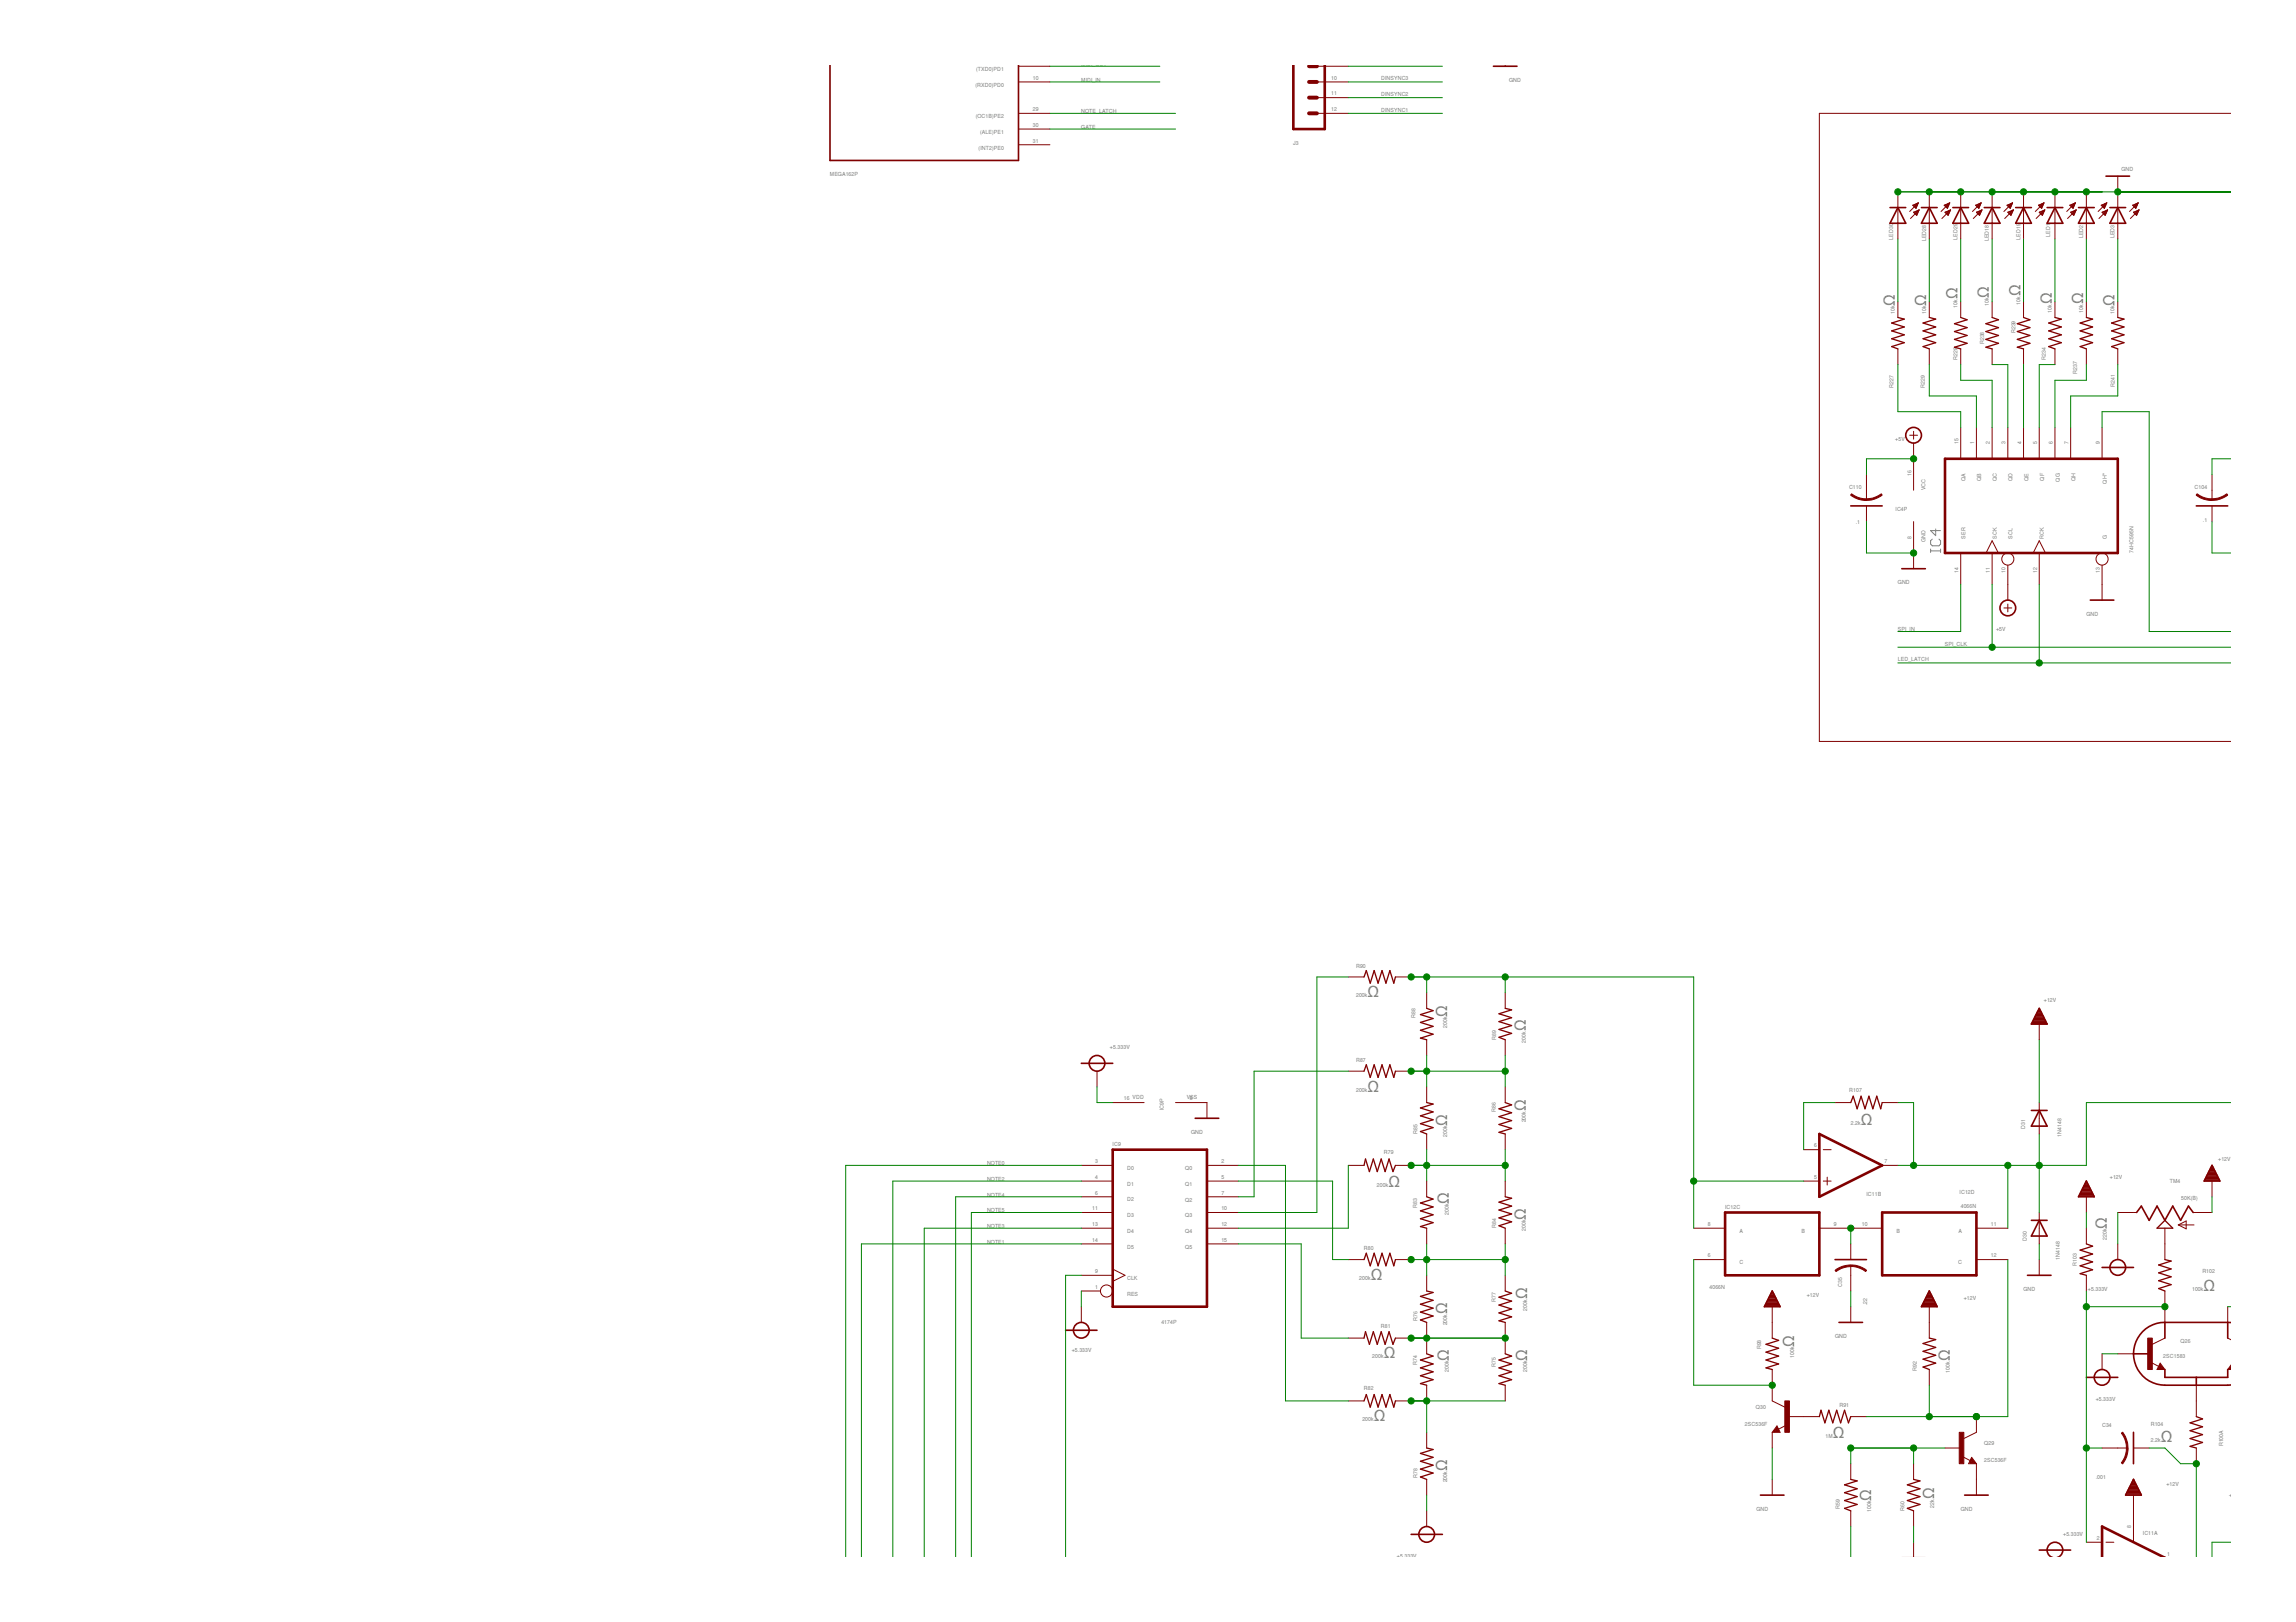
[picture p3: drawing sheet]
<svg xmlns="http://www.w3.org/2000/svg" width="297mm" height="210mm" viewBox="0 0 297 210" stroke-linecap="round" stroke-linejoin="round" font-family="sans-serif">
<defs><g id="words">
<g font-size="2" fill="#808080">
<text x="245.1" y="39.6" transform="rotate(-90 245.1 39.6)">Ω</text>
<text x="249.2" y="39.6" transform="rotate(-90 249.2 39.6)">Ω</text>
<text x="253.3" y="38.7" transform="rotate(-90 253.3 38.7)">Ω</text>
<text x="257.3" y="38.5" transform="rotate(-90 257.3 38.5)">Ω</text>
<text x="261.4" y="38.3" transform="rotate(-90 261.4 38.3)">Ω</text>
<text x="265.4" y="39.4" transform="rotate(-90 265.4 39.4)">Ω</text>
<text x="269.5" y="39.4" transform="rotate(-90 269.5 39.4)">Ω</text>
<text x="273.6" y="39.6" transform="rotate(-90 273.6 39.6)">Ω</text>
<text x="176.9" y="129.1">Ω</text>
<text x="187.2" y="131.6" transform="rotate(-90 187.2 131.6)">Ω</text>
<text x="197.4" y="133.5" transform="rotate(-90 197.4 133.5)">Ω</text>
<text x="176.9" y="141.3">Ω</text>
<text x="197.4" y="143.8" transform="rotate(-90 197.4 143.8)">Ω</text>
<text x="187.2" y="145.7" transform="rotate(-90 187.2 145.7)">Ω</text>
<text x="240.7" y="145.5">Ω</text>
<text x="179.6" y="153.6">Ω</text>
<text x="187.4" y="155.8" transform="rotate(-90 187.4 155.8)">Ω</text>
<text x="197.4" y="157.9" transform="rotate(-90 197.4 157.9)">Ω</text>
<text x="272.6" y="159" transform="rotate(-90 272.6 159)">Ω</text>
<text x="177.3" y="165.6">Ω</text>
<text x="285.1" y="167.1">Ω</text>
<text x="187.2" y="170" transform="rotate(-90 187.2 170)">Ω</text>
<text x="197.6" y="168.2" transform="rotate(-90 197.6 168.2)">Ω</text>
<text x="179" y="175.8">Ω</text>
<text x="187.4" y="176.1" transform="rotate(-90 187.4 176.1)">Ω</text>
<text x="197.6" y="176.1" transform="rotate(-90 197.6 176.1)">Ω</text>
<text x="232.1" y="174.3" transform="rotate(-90 232.1 174.3)">Ω</text>
<text x="252.2" y="176.1" transform="rotate(-90 252.2 176.1)">Ω</text>
<text x="177.7" y="183.9">Ω</text>
<text x="187.2" y="190.4" transform="rotate(-90 187.2 190.4)">Ω</text>
<text x="237.1" y="186.2">Ω</text>
<text x="279.5" y="186.6">Ω</text>
<text x="242.1" y="194.2" transform="rotate(-90 242.1 194.2)">Ω</text>
<text x="250.2" y="194" transform="rotate(-90 250.2 194)">Ω</text>
</g>
<g font-size=".7" fill="#808080">
<text x="126.9" y="-1">(WR)PD6</text>
<text x="126.2" y="11.2">(RXD0)PD0</text>
<text x="126.3" y="9.2">(TXD0)PD1</text>
<text x="133.6" y="8.3">11</text>
<text x="133.6" y="10.3">10</text>
<text x="139.9" y="8.6">MIDI_OUT</text>
<text x="139.9" y="10.6">MIDI_IN</text>
<text x="172.2" y="8.3">9</text>
<text x="172.2" y="10.3">10</text>
<text x="178.7" y="10.4">DINSYNC3</text>
<text x="178.7" y="8.4">DINSYNC4</text>
<text x="195.2" y="10.6">GND</text>
<text x="126.2" y="15.3">(OC1B)PE2</text>
<text x="126.8" y="17.3">(ALE)PE1</text>
<text x="133.6" y="14.4">29</text>
<text x="133.6" y="16.4">30</text>
<text x="139.9" y="16.7">GATE</text>
<text x="139.9" y="14.7">NOTE_LATCH</text>
<text x="172.2" y="12.4">11</text>
<text x="172.2" y="14.4">12</text>
<text x="178.7" y="14.5">DINSYNC1</text>
<text x="178.7" y="12.4">DINSYNC2</text>
<text x="107.4" y="22.8">MEGA162P</text>
<text x="126.6" y="19.4">(INT2)PE0</text>
<text x="133.6" y="18.4">31</text>
<text x="167.3" y="18.7">J3</text>
<text x="274.5" y="22.2">GND</text>
<text x="244.9" y="31" transform="rotate(-90 244.9 31)">LED30</text>
<text x="249.2" y="31.2" transform="rotate(-90 249.2 31.2)">LED28</text>
<text x="253.3" y="31" transform="rotate(-90 253.3 31)">LED29</text>
<text x="257.3" y="31.2" transform="rotate(-90 257.3 31.2)">LED18</text>
<text x="261.4" y="31" transform="rotate(-90 261.4 31)">LED19</text>
<text x="265.2" y="30.6" transform="rotate(-90 265.2 30.6)">LED1</text>
<text x="269.5" y="30.8" transform="rotate(-90 269.5 30.8)">LED2</text>
<text x="273.6" y="30.8" transform="rotate(-90 273.6 30.8)">LED3</text>
<text x="245.1" y="40.7" transform="rotate(-90 245.1 40.7)">10k</text>
<text x="249.2" y="40.7" transform="rotate(-90 249.2 40.7)">10k</text>
<text x="253.3" y="39.8" transform="rotate(-90 253.3 39.8)">10k</text>
<text x="257.3" y="39.6" transform="rotate(-90 257.3 39.6)">10k</text>
<text x="261.4" y="39.4" transform="rotate(-90 261.4 39.4)">10k</text>
<text x="265.4" y="40.5" transform="rotate(-90 265.4 40.5)">10k</text>
<text x="269.5" y="40.5" transform="rotate(-90 269.5 40.5)">10k</text>
<text x="273.6" y="40.7" transform="rotate(-90 273.6 40.7)">10k</text>
<text x="253.2" y="46.6" transform="rotate(-90 253.2 46.6)">R228</text>
<text x="256.7" y="44.6" transform="rotate(-90 256.7 44.6)">R238</text>
<text x="260.8" y="43.1" transform="rotate(-90 260.8 43.1)">R239</text>
<text x="264.7" y="46.6" transform="rotate(-90 264.7 46.6)">R234</text>
<text x="244.9" y="50.2" transform="rotate(-90 244.9 50.2)">R227</text>
<text x="249" y="50.2" transform="rotate(-90 249 50.2)">R229</text>
<text x="268.7" y="48.4" transform="rotate(-90 268.7 48.4)">R237</text>
<text x="273.6" y="50" transform="rotate(-90 273.6 50)">R241</text>
<text x="245.2" y="57">+5V</text>
<text x="253.4" y="57.5" transform="rotate(-90 253.4 57.5)">15</text>
<text x="255.4" y="57.5" transform="rotate(-90 255.4 57.5)">1</text>
<text x="257.4" y="57.5" transform="rotate(-90 257.4 57.5)">2</text>
<text x="259.5" y="57.5" transform="rotate(-90 259.5 57.5)">3</text>
<text x="261.5" y="57.5" transform="rotate(-90 261.5 57.5)">4</text>
<text x="263.5" y="57.5" transform="rotate(-90 263.5 57.5)">5</text>
<text x="265.6" y="57.5" transform="rotate(-90 265.6 57.5)">6</text>
<text x="267.6" y="57.5" transform="rotate(-90 267.6 57.5)">7</text>
<text x="271.7" y="57.5" transform="rotate(-90 271.7 57.5)">9</text>
<text x="239.2" y="63.3">C110</text>
<text x="247.3" y="61.6" transform="rotate(-90 247.3 61.6)">16</text>
<text x="249.1" y="63.4" transform="rotate(-90 249.1 63.4)">VCC</text>
<text x="254.3" y="62.3" transform="rotate(-90 254.3 62.3)">QA</text>
<text x="256.3" y="62.3" transform="rotate(-90 256.3 62.3)">QB</text>
<text x="258.3" y="62.3" transform="rotate(-90 258.3 62.3)">QC</text>
<text x="260.4" y="62.3" transform="rotate(-90 260.4 62.3)">QD</text>
<text x="262.4" y="62.3" transform="rotate(-90 262.4 62.3)">QE</text>
<text x="264.4" y="62.2" transform="rotate(-90 264.4 62.2)">QF</text>
<text x="266.5" y="62.3" transform="rotate(-90 266.5 62.3)">QG</text>
<text x="268.5" y="62.3" transform="rotate(-90 268.5 62.3)">QH</text>
<text x="272.6" y="62.6" transform="rotate(-90 272.6 62.6)">QH*</text>
<text x="283.9" y="63.3">C104</text>
<text x="240.1" y="67.8">.1</text>
<text x="245.2" y="66.2">IC4P</text>
<text x="247.3" y="69.7" transform="rotate(-90 247.3 69.7)">8</text>
<text x="249.1" y="70.1" transform="rotate(-90 249.1 70.1)">GND</text>
<text x="254.3" y="69.7" transform="rotate(-90 254.3 69.7)">SER</text>
<text x="258.3" y="69.7" transform="rotate(-90 258.3 69.7)">SCK</text>
<text x="260.4" y="69.7" transform="rotate(-90 260.4 69.7)">SCL</text>
<text x="264.4" y="69.7" transform="rotate(-90 264.4 69.7)">RCK</text>
<text x="272.6" y="69.7" transform="rotate(-90 272.6 69.7)">G</text>
<text x="276" y="71.6" transform="rotate(-90 276 71.6)">74HC595N</text>
<text x="285" y="67.6">.1</text>
<text x="245.5" y="75.6">GND</text>
<text x="253.4" y="74.2" transform="rotate(-90 253.4 74.2)">14</text>
<text x="257.4" y="74.2" transform="rotate(-90 257.4 74.2)">11</text>
<text x="259.5" y="74.2" transform="rotate(-90 259.5 74.2)">10</text>
<text x="263.5" y="74.2" transform="rotate(-90 263.5 74.2)">12</text>
<text x="271.7" y="74.2" transform="rotate(-90 271.7 74.2)">13</text>
<text x="245.5" y="81.7">SPI_IN</text>
<text x="251.6" y="83.5">SPI_CLK</text>
<text x="258.2" y="81.6">+5V</text>
<text x="269.9" y="79.7">GND</text>
<text x="245.5" y="85.6">LED_LATCH</text>
<text x="175.4" y="125.2">R90</text>
<text x="175.4" y="129.1">200k</text>
<text x="183.1" y="131.8" transform="rotate(-90 183.1 131.8)">R88</text>
<text x="264.4" y="129.7">+12V</text>
<text x="143.6" y="135.8">+5.333V</text>
<text x="175.4" y="137.4">R87</text>
<text x="187.2" y="133.1" transform="rotate(-90 187.2 133.1)">200k</text>
<text x="193.5" y="134.5" transform="rotate(-90 193.5 134.5)">R89</text>
<text x="197.4" y="135" transform="rotate(-90 197.4 135)">200k</text>
<text x="145.4" y="142.4">16</text>
<text x="146.5" y="142.2">VDD</text>
<text x="150.6" y="143.7" transform="rotate(-90 150.6 143.7)">IC9P</text>
<text x="153.5" y="142.2">VSS</text>
<text x="153.9" y="142.4">8</text>
<text x="175.4" y="141.3">200k</text>
<text x="193.5" y="143.9" transform="rotate(-90 193.5 143.9)">R86</text>
<text x="239.2" y="141.3">R107</text>
<text x="143.9" y="148.3">IC9</text>
<text x="154.1" y="146.7">GND</text>
<text x="179" y="149.4">R79</text>
<text x="183.4" y="146.7" transform="rotate(-90 183.4 146.7)">R85</text>
<text x="187.2" y="147.1" transform="rotate(-90 187.2 147.1)">200k</text>
<text x="197.4" y="145.3" transform="rotate(-90 197.4 145.3)">200k</text>
<text x="234.7" y="148.5">6</text>
<text x="239.4" y="145.5">2.2k</text>
<text x="262" y="146.1" transform="rotate(-90 262 146.1)">D31</text>
<text x="266.7" y="147.1" transform="rotate(-90 266.7 147.1)">1N4148</text>
<text x="127.7" y="150.8">NOTE0</text>
<text x="127.7" y="152.8">NOTE2</text>
<text x="127.7" y="154.9">NOTE4</text>
<text x="141.7" y="150.5">3</text>
<text x="141.7" y="152.6">4</text>
<text x="141.7" y="154.6">6</text>
<text x="145.8" y="151.4">D0</text>
<text x="145.8" y="153.4">D1</text>
<text x="145.8" y="155.5">D2</text>
<text x="153.3" y="151.4">Q0</text>
<text x="153.3" y="153.5">Q1</text>
<text x="153.3" y="155.5">Q2</text>
<text x="158" y="150.5">2</text>
<text x="158" y="152.6">5</text>
<text x="158" y="154.6">7</text>
<text x="178.1" y="153.6">200k</text>
<text x="234.7" y="152.6">5</text>
<text x="241.5" y="154.8">IC11B</text>
<text x="243.8" y="150.5">7</text>
<text x="253.5" y="154.6">IC12D</text>
<text x="273" y="152.6">+12V</text>
<text x="280.7" y="153">TM4</text>
<text x="282.2" y="155.3">50K(B)</text>
<text x="287" y="150.2">+12V</text>
<text x="127.7" y="161">NOTE1</text>
<text x="127.7" y="158.9">NOTE3</text>
<text x="127.7" y="156.9">NOTE5</text>
<text x="141.3" y="156.6">11</text>
<text x="141.3" y="158.6">13</text>
<text x="141.3" y="160.7">14</text>
<text x="145.8" y="157.5">D3</text>
<text x="145.8" y="159.5">D4</text>
<text x="145.8" y="161.6">D5</text>
<text x="153.3" y="157.5">Q3</text>
<text x="153.3" y="159.6">Q4</text>
<text x="153.3" y="161.6">Q5</text>
<text x="158" y="156.6">10</text>
<text x="158" y="158.6">12</text>
<text x="158" y="160.7">15</text>
<text x="176.5" y="161.8">R80</text>
<text x="183.3" y="156.3" transform="rotate(-90 183.3 156.3)">R83</text>
<text x="187.4" y="157.2" transform="rotate(-90 187.4 157.2)">200k</text>
<text x="193.5" y="158.9" transform="rotate(-90 193.5 158.9)">R84</text>
<text x="197.4" y="159.3" transform="rotate(-90 197.4 159.3)">200k</text>
<text x="220.9" y="158.6">8</text>
<text x="223.2" y="156.4">IC12C</text>
<text x="225.1" y="159.5">A</text>
<text x="233" y="159.6">B</text>
<text x="237.2" y="158.6">9</text>
<text x="240.9" y="158.6">10</text>
<text x="245.4" y="159.6">B</text>
<text x="253.4" y="159.5">A</text>
<text x="253.7" y="156.3">4066N</text>
<text x="257.6" y="158.6">11</text>
<text x="262.2" y="160.6" transform="rotate(-90 262.2 160.6)">D30</text>
<text x="272.6" y="160.5" transform="rotate(-90 272.6 160.5)">220k</text>
<text x="141.7" y="166.8">1</text>
<text x="141.7" y="164.7">9</text>
<text x="145.8" y="167.7">RES</text>
<text x="145.8" y="165.6">CLK</text>
<text x="175.8" y="165.6">200k</text>
<text x="220.9" y="162.7">6</text>
<text x="221.2" y="166.9">4066N</text>
<text x="225.1" y="163.6">C</text>
<text x="233.7" y="167.9">+12V</text>
<text x="238.3" y="166.5" transform="rotate(-90 238.3 166.5)">C35</text>
<text x="253.3" y="163.6">C</text>
<text x="257.6" y="162.7">12</text>
<text x="261.8" y="167.1">GND</text>
<text x="266.5" y="163" transform="rotate(-90 266.5 163)">1N4148</text>
<text x="268.7" y="163.8" transform="rotate(-90 268.7 163.8)">R103</text>
<text x="270.1" y="167.1">+5.333V</text>
<text x="283.6" y="167.1">100k</text>
<text x="284.9" y="164.8">R102</text>
<text x="150.2" y="171.3">4174P</text>
<text x="178.6" y="171.9">R81</text>
<text x="183.4" y="170.9" transform="rotate(-90 183.4 170.9)">R76</text>
<text x="187.2" y="171.5" transform="rotate(-90 187.2 171.5)">200k</text>
<text x="193.5" y="168.5" transform="rotate(-90 193.5 168.5)">R77</text>
<text x="197.6" y="169.6" transform="rotate(-90 197.6 169.6)">200k</text>
<text x="237.4" y="173.2">GND</text>
<text x="241.6" y="168.9" transform="rotate(-90 241.6 168.9)">.22</text>
<text x="254.1" y="168.3">+12V</text>
<text x="282.1" y="173.8">Q26</text>
<text x="138.7" y="175">+5.333V</text>
<text x="176.5" y="179.9">R82</text>
<text x="177.5" y="175.8">200k</text>
<text x="183.3" y="176.7" transform="rotate(-90 183.3 176.7)">R74</text>
<text x="187.4" y="177.6" transform="rotate(-90 187.4 177.6)">200k</text>
<text x="193.5" y="176.9" transform="rotate(-90 193.5 176.9)">R75</text>
<text x="197.6" y="177.6" transform="rotate(-90 197.6 177.6)">200k</text>
<text x="227.8" y="174.6" transform="rotate(-90 227.8 174.6)">R93</text>
<text x="232.1" y="175.7" transform="rotate(-90 232.1 175.7)">100k</text>
<text x="248" y="177.4" transform="rotate(-90 248 177.4)">R92</text>
<text x="252.2" y="177.6" transform="rotate(-90 252.2 177.6)">100k</text>
<text x="279.9" y="175.8">2SC1583</text>
<text x="176.3" y="183.9">200k</text>
<text x="225.8" y="184.5">2SC536F</text>
<text x="227.2" y="182.3">Q30</text>
<text x="238" y="182.1">R91</text>
<text x="271.1" y="181.3">+5.333V</text>
<text x="272" y="184.6">C34</text>
<text x="278.2" y="184.6">R104</text>
<text x="183.4" y="191.2" transform="rotate(-90 183.4 191.2)">R78</text>
<text x="187.2" y="191.8" transform="rotate(-90 187.2 191.8)">200k</text>
<text x="236.2" y="186.2">1M</text>
<text x="256.7" y="189.2">2SC536F</text>
<text x="256.7" y="187">Q29</text>
<text x="271.1" y="191.3">.001</text>
<text x="278.2" y="186.6">2.2k</text>
<text x="287.6" y="187.2" transform="rotate(-90 287.6 187.2)">R100A</text>
<text x="227.3" y="195.5">GND</text>
<text x="238" y="195.3" transform="rotate(-90 238 195.3)">R59</text>
<text x="242.1" y="195.7" transform="rotate(-90 242.1 195.7)">100k</text>
<text x="246.4" y="195.5" transform="rotate(-90 246.4 195.5)">R60</text>
<text x="250.2" y="195.1" transform="rotate(-90 250.2 195.1)">22k</text>
<text x="253.7" y="195.5">GND</text>
<text x="275.7" y="197.7" transform="rotate(-90 275.7 197.7)">8</text>
<text x="280.3" y="192.3">+12V</text>
<text x="288.4" y="193.7">+5.333V</text>
<text x="180.7" y="201.6">+5.333V</text>
<text x="266.9" y="198.8">+5.333V</text>
<text x="271.3" y="199.3">2</text>
<text x="277.2" y="198.7">IC11A</text>
<text x="280.4" y="201.3">1</text>
</g>
</g></defs>
<path d="M249.8 71.3h1.3M249.8 71.1v.4M250 69.8l-.2 .2v.4l.2 .2h.8l.3-.2v-.4l-.3-.2M250.4 68.5v.8l-.6-.6h1.3M251.1 71.1v.4" fill="none" stroke="#808080" stroke-width=".13"/>
<g fill="none" stroke="#800000" stroke-width=".13">
<path d="M131.8 14.7h4M131.8 8.6h4M131.8 10.6h4M131.8 16.7h4M131.8 18.7h4M170.4 14.7h4M170.4 8.6h4M170.4 10.6h4M170.4 12.6h4M194.7 8.5v.1M288.6 14.7h-53.2v81.2h53.2M245.5 24.8v6.1"/>
<path d="M245.5 39.1v2M247.5 26.6l.7-.4-.3 .8zM247.5 26.6h.6M247.6 26.6h.4M247.6 27.5l.7-.3-.3 .7zM247.6 27.5h.6M247.6 27.6h.5M247.6 26.7h.4M247.7 26.5h.4M247.7 27.6h.4M247.7 26.8h.2M247.8 27.4h.4"/>
<path d="M247.8 27.7h.2M247.8 26.9h.1M247.9 26.4h.2M247.9 27.8h.1M248 27.3h.2M248.1 26.3h.1M248.2 26.2l-1.1 1.2M248.2 27.2h.1M248.3 27.2l-1.1 1.1M249.6 24.8v6.1M249.6 39.1v2M251.5 26.6h.6"/>
<path d="M251.6 26.6h.5M251.6 27.5l.7-.3-.3 .7zM251.7 27.5h.5M251.7 27.6h.5M251.7 26.7h.3M251.7 26.5h.5M251.8 27.6h.3M251.8 26.8h.2M251.9 27.4h.4M251.9 27.7h.2M251.9 26.9h.1M251.9 26.4h.3"/>
<path d="M252 27.8h.1M252.1 27.3h.2M252.2 26.3h.1M252.2 26.2l-1.1 1.2M252.2 26.2l-.3 .8-.4-.4M252.2 26.2l-.7 .4M252.3 27.2h.1M252.3 27.2l-1.1 1.1M253.7 24.8v6.1M253.7 39.1v2M255.6 26.6l.7-.4-.3 .8zM255.6 26.6h.6"/>
<path d="M255.7 26.6h.4M255.7 27.5h.6M255.8 27.6h.4M255.8 26.7h.3M255.8 26.5h.4M255.9 27.6h.3M255.9 26.8h.2M255.9 27.4h.4M256 27.7h.2M256 26.9h.1M256 26.4h.2M256.1 27.8h.1"/>
<path d="M256.1 27.3h.2M256.2 26.3h.1M256.3 26.2l-1.1 1.2M256.3 27.2h.1M256.4 27.2l-1.1 1.1M256.4 27.2l-.3 .7-.4-.4M256.4 27.2l-.7 .3M257.7 24.8v6.1M257.7 39.1v2M259.7 26.6l.7-.4-.3 .8zM259.7 26.6h.5M259.8 26.6h.4"/>
<path d="M259.8 27.5l.7-.3-.3 .7zM259.8 27.5h.5M259.8 27.6h.5M259.8 26.7h.4M259.9 26.5h.4M259.9 27.6h.4M259.9 26.8h.2M260 27.4h.4M260 27.7h.2M260 26.9h.1M260.1 26.4h.2M260.1 27.8h.1"/>
<path d="M260.2 27.3h.2M260.3 26.3h.1M260.4 26.2l-1.2 1.2M260.4 27.2h.1M260.5 27.2l-1.1 1.1M261.8 24.8v6.1M261.8 39.1v2M263.7 26.6h.6M263.8 26.6h.5M263.8 27.5l.7-.3-.3 .7zM263.8 27.5h.6M263.9 27.6h.5"/>
<path d="M263.9 26.7h.3M263.9 26.5h.5M264 27.6h.3M264 26.8h.2M264.1 27.4h.4M264.1 27.7h.2M264.1 26.9h.1M264.1 26.4h.3M264.2 27.8h.1M264.3 27.3h.2M264.4 26.3h.1M264.4 26.2l-1.1 1.2"/>
<path d="M264.4 26.2l-.3 .8-.4-.4M264.4 26.2l-.7 .4M264.5 27.2h.1M264.5 27.2l-1.1 1.1M265.9 24.8v6.1M265.9 39.1v2M267.8 26.6h.6M267.9 26.6h.4M267.9 27.5h.6M268 27.6h.4M268 26.7h.3M268 26.5h.4"/>
<path d="M268.1 27.6h.3M268.1 26.8h.1M268.1 27.4h.4M268.1 27.7h.3M268.2 26.9h.1M268.2 26.4h.2M268.2 27.8h.1M268.3 27.3h.2M268.4 26.3h.1M268.5 26.2l-1.1 1.2M268.5 26.2l-.3 .8-.4-.4M268.5 26.2l-.7 .4"/>
<path d="M268.5 27.2h.1M268.6 27.2l-1.1 1.1M268.6 27.2l-.3 .7-.4-.4M268.6 27.2l-.7 .3M269.9 24.8v6.1M269.9 39.1v2M271.8 26.6h.6M271.9 26.6h.5M271.9 27.5l.8-.3-.3 .7zM272 27.5h.5M272 27.6h.5M272 26.7h.4"/>
<path d="M272.1 26.5h.4M272.1 27.6h.4M272.1 26.8h.2M272.2 27.4h.4M272.2 27.7h.2M272.2 26.9h.1M272.3 26.4h.2M272.3 27.8h.1M272.4 27.3h.2M272.5 26.3h.1M272.6 26.2l-1.2 1.2M272.6 26.2l-.4 .8-.4-.4"/>
<path d="M272.6 26.2l-.8 .4M272.6 27.2h.1M272.7 27.2l-1.2 1.1M274 22.8v8.1M274 39.1v2M275.9 26.6h.6M276 26.6h.5M276 27.5l.7-.3-.3 .7zM276 27.5h.6M276.1 27.6h.5M276.1 26.7h.3M276.1 26.5h.4"/>
<path d="M276.2 27.6h.3M276.2 26.8h.2M276.2 27.4h.4M276.3 27.7h.2M276.3 26.9h.1M276.3 26.4h.3M276.4 27.8h.1M276.5 27.3h.2M276.5 26.3h.1M276.6 26.2l-1.1 1.2M276.6 26.2l-.3 .8-.4-.4M276.6 26.2l-.7 .4"/>
<path d="M276.7 27.2h.1M276.7 27.2l-1.1 1.1M245.5 45.1v2.1M247.1 56.3h1M247.6 55.8v1M247.6 57.3v6.1M249.6 45.1v2.1M253.7 45.1v2.1M253.7 55.3v4.1M255.7 55.3v4.1M257.7 45.1v2.1M257.7 55.3v4.1"/>
<path d="M259.8 55.3v4.1M261.8 45.1v2.1M261.8 55.3v4.1M263.8 55.3v4.1M265.9 45.1v2.1M265.9 55.3v4.1M267.9 55.3v4.1M269.9 45.1v2.1M271.9 55.3v4.1M274 45.1v2.1M241.5 61.4v3.2M241.5 65.5v2"/>
<path d="M247.6 67.5v6.1M253.7 71.6v4M256.9 71.6l.8-1.6 .8 1.6M257.7 71.6v4M259.2 78.7h1.1M259.8 73.2v4.5M259.8 78.2v1M263 71.6l.8-1.6 .8 1.6M263.8 71.6v4M271.9 73.2v4.5M286.2 61.4v3.2M286.2 65.5v2"/>
<path d="M141.9 138.6v2.1M174.4 126.4h2.1M174.4 138.6h2.1M180.5 126.4h2.1M180.5 138.6h2.1M184.6 128.5v2M184.6 134.6v2M194.7 128.5v2M194.7 134.6v2M263.8 132.5v2.1M139.9 158.9h4.1M139.9 150.8h4.1"/>
<path d="M139.9 152.8h4.1M139.9 154.9h4.1M139.9 156.9h4.1M144 142.7h4M152.1 142.7h4v2M156.1 158.9h4.1M156.1 150.8h4.1M156.1 152.8h4.1M156.1 154.9h4.1M156.1 156.9h4.1M174.4 150.8h2.1M180.5 150.8h2.1"/>
<path d="M184.6 140.7v2M184.6 146.7v2.1M184.6 152.8v2.1M184.6 158.9v2.1M194.7 140.7v2M194.7 146.7v2.1M194.7 152.8v2.1M194.7 158.9v2.1M219.1 158.9h4.1M233.3 152.8h2.1M233.3 148.8h2.1M235.4 158.9h8.1"/>
<path d="M235.9 152.8h1M235.9 148.8h1M236.4 152.3v1.1M237.4 142.7h2M243.5 150.8h2M243.5 142.7h2M255.7 158.9h4.1M263.8 142.7v4M263.8 156.9v4.1M269.9 154.9v2M269.9 158.9v2.1M274 156.9h2.4"/>
<path d="M280.1 158.9v4.1M281.8 158.5h2M281.8 158.5l1-.5v1zM283.7 156.9h2.5M286.2 152.8v2.1M139.9 167.1h2.5M139.9 165h4.1M139.9 161h4.1M139.9 169.1v2M144 164.2l1.5 .8-1.5 .8M156.1 161h4.1M174.4 163h2.1"/>
<path d="M174.4 173.2h2.1M180.5 163h2.1M180.5 173.2h2.1M184.6 165v2.1M184.6 171.1v4.1M184.6 179.3v2M194.7 165v2.1M194.7 171.1v4.1M194.7 179.3v2M219.1 163h4.1M229.3 169.1v4.1M229.3 177.2v4.1l1.6 .8"/>
<path d="M239.4 161v2M239.4 163.8v3.3M239.4 169.1v2M249.6 169.1v4.1M249.6 177.2v2.1M255.7 163h4.1M263.8 163v2M269.9 165v2.1M271.9 175.2v2M274 175.2h2M274 161v2M278.3 176.3l1 .5"/>
<path d="M279.5 176.4l.6 .8h-1zM280.1 167.1v4M280.1 173.2l-1.7 .8M284.1 179.3v4M288.2 173.2l.4 .1M288.2 169.1v2M288.6 176.7l-.4 .5h.4M174.4 181.3h2.1M180.5 181.3h2.1M184.6 185.4v2M184.6 191.5v2M184.6 195.5v2"/>
<path d="M229.3 185.4v2M229.3 191.5v2M229.9 184.5l.4 .9h-1zM231.1 184.4l-1 .6M231.3 183.3h4.1M239.4 189.4v2.1M239.4 195.5v2M239.4 183.3h2.1M247.6 189.4v2.1M247.6 195.5v2M247.6 199.6v1.9M251.6 187.4h2.1"/>
<path d="M253.9 188.5l1 .5M255.1 188.6l.6 .8h-1zM255.7 183.3v2.1l-1.6 .8M255.7 189.4v4.1M269.9 199.6h2M271.9 187.4h3.3M272.5 199.6h1M276 193.5v6.1M276 187.4h2M284.1 187.4v2"/>
<circle cx="259.8" cy="72.3" r=".78"/>
<circle cx="271.9" cy="72.3" r=".78"/>
<circle cx="143.2" cy="167.1" r=".78"/>
</g>
<path d="M171.4 8.5v8.2h-4.1v-8.2M251.6 59.4h22.4v12.2h-22.4zM144 148.8h12.1v20.3h-12.1zM223.2 156.9h12.2v8.1h-12.2zM235.4 146.7l8.1 4.1-8.1 4.1zM243.5 156.9h12.2v8.1h-12.2zM271.9 201.5v-4l7.9 4" fill="none" stroke="#800000" stroke-width=".34"/>
<g fill="none" stroke="#800000" stroke-width=".21">
<path d="M107.4 8.5v12.3h24.4v-12.3M193.2 8.6h3.1M244.5 26.9h2M245.5 26.9l1 2h-2zM248.6 26.9h2M249.6 26.9l1 2h-2zM252.6 26.9h2.1M253.7 26.9l1 2h-2.1zM256.7 26.9h2M257.7 26.9l1 2h-2zM260.8 26.9h2M261.8 26.9l1 2h-2z"/>
<path d="M264.8 26.9h2.1M265.9 26.9l1 2h-2.1zM268.9 26.9h2M269.9 26.9l1 2h-2zM272.5 22.8h3M273 26.9h2M274 26.9l1 2h-2zM239.4 65.5h4.1M246 73.6h3.1M270.4 77.7h3.1M284.1 65.5h4.1M139.9 137.6h4.1"/>
<path d="M262.8 132.5h2M262.9 132.3h1.8M263 132.1h1.6M263.1 132h1.5M263.2 131.8h1.3M263.2 131.6h1.2M263.3 131.4h1M263.4 131.3h.8M263.5 131.1h.6M263.6 130.9h.5M263.7 130.8h.3M263.8 130.6h.1"/>
<path d="M263.8 130.5l1 2h-2zM154.6 144.7h3.1M262.8 143.7h2M262.8 157.9h2M263.8 143.7l1 2h-2zM263.8 157.9l1 2.1h-2zM269 154.8h1.9M269 154.6h1.8M269.1 154.4h1.6M269.2 154.3h1.4M269.3 154.1h1.3M269.4 153.9h1"/>
<path d="M269.5 153.7h.9M269.6 153.6h.7M269.6 153.4h.6M269.7 153.2h.4M269.8 153.1h.2M269.9 152.9h.1M269.9 152.8l1 2.1h-2zM276.4 156.9l.6-.8 1 1.8 1.1-1.8 1 1.8 1-1.8 1 1.8 1-1.8 .6 .8M285.2 152.7h1.9M285.3 152.5h1.7M285.4 152.4h1.6M285.5 152.2h1.4"/>
<path d="M285.6 152h1.2M285.6 151.8h1.1M285.7 151.7h.9M285.8 151.5h.7M285.9 151.3h.5M286 151.2h.4M286.1 151h.2M286.2 150.8l1 2h-2zM286.2 150.8h.1M137.9 172.1h4M228.3 169h2M228.4 168.8h1.8"/>
<path d="M228.5 168.7h1.6M228.6 168.5h1.4M228.7 168.3h1.2M228.7 168.1h1.1M228.8 168h.9M228.9 167.8h.8M229 167.6h.6M229.1 167.4h.4M229.2 167.3h.2M229.3 167.1h.1M229.3 167.1l1 2h-2zM237.4 163h4.1"/>
<path d="M237.9 171.1h3.1M248.6 169h2M248.7 168.8h1.8M248.8 168.7h1.6M248.9 168.5h1.4M249 168.3h1.2M249.1 168.1h1M249.2 168h.9M249.2 167.8h.8M249.3 167.6h.6M249.4 167.4h.4M249.5 167.3h.2"/>
<path d="M249.6 167.1h.1M249.6 167.1l1 2h-2zM262.3 165h3M269.9 178.2h4.1M271.9 164h4.1M276 175.2a4.1 4.1 0 0 0 4.1 4.1l8.5-.1M276 175.2h2M279.5 176.8l.1 .2h-.3l.2-.4 .4 .5h-.6M280.1 171.1a4 4 0 0 0-4.1 4.1M280.1 171.1h8.1M280.1 171.1v2.1M280.1 177.2v1h8.1v-1"/>
<path d="M284.1 178.2v1.1M288.2 171.1v2.1M288.2 171.1h.4M288.6 176.9l-.2 .2h.2M182.6 198.6h4M227.8 193.5h3M229.9 184.9l-.1 .2h.3l-.2-.4-.4 .6h.6M254.2 193.5h3M255.1 189l.1 .2h-.3l.2-.4 .4 .5h-.6M275.1 193.3h1.9M275.1 193.2h1.8M275.2 193h1.6"/>
<path d="M275.3 192.8h1.4M275.4 192.7h1.2M275.5 192.5h1M275.6 192.3h.9M275.7 192.2h.7M275.8 192h.5M275.8 191.8h.4M275.9 191.6h.2M276 191.5l1 2h-2zM276 185.4v4M276 191.5h.1M263.8 200.6h4.1"/>
<path d="M265.3 201.5a1.01 1.01 0 0 1-.2-1.6 1.01 1.01 0 0 1 1.5 0 1.01 1.01 0 0 1-.2 1.6"/>
<circle cx="247.6" cy="56.3" r="1.02"/>
<circle cx="259.8" cy="78.7" r="1.02"/>
<circle cx="141.9" cy="137.6" r="1.02"/>
<circle cx="139.9" cy="172.1" r="1.02"/>
<circle cx="271.9" cy="178.2" r="1.02"/>
<circle cx="274" cy="164" r="1.02"/>
<circle cx="184.6" cy="198.6" r="1.02"/>
</g>
<g fill="none" stroke="#800000" stroke-width=".17">
<path d="M245.5 41.1l.9 .2-1.7 .5 1.7 .5-1.7 .5 1.7 .5-1.7 .5 1.7 .5-1.7 .6 .8 .2M249.6 41.1l.8 .2-1.6 .5 1.6 .5-1.6 .5 1.6 .5-1.6 .5 1.6 .5-1.6 .6 .8 .2M253.7 41.1l.8 .3-1.6 .5 1.6 .5-1.6 .5 1.6 .5-1.6 .5 1.6 .5-1.6 .5 .8 .2M257.7 41.1l.9 .3-1.7 .5 1.7 .5-1.7 .5 1.7 .5-1.7 .5 1.7 .5-1.7 .5 .8 .2M261.8 41.1l.8 .3-1.6 .5 1.6 .5-1.6 .5 1.6 .5-1.6 .5 1.6 .5-1.6 .5 .8 .2M265.9 41.1l.8 .2-1.7 .5 1.7 .5-1.7 .5 1.7 .5-1.7 .5 1.7 .5-1.7 .6 .9 .2M269.9 41.1l.8 .2-1.6 .5 1.6 .5-1.6 .5 1.6 .5-1.6 .5 1.6 .5-1.6 .6 .8 .2M274 41.1l.8 .2-1.6 .5 1.6 .5-1.6 .5 1.6 .5-1.6 .5 1.6 .5-1.6 .6 .8 .2M176.5 126.4l.3-.8 .5 1.6 .5-1.6 .5 1.6 .5-1.6 .5 1.6 .5-1.6 .5 1.6 .2-.8M176.5 138.6l.3-.8 .5 1.6 .5-1.6 .5 1.6 .5-1.6 .5 1.6 .5-1.6 .5 1.6 .2-.8M184.6 130.5l.8 .3-1.6 .5 1.6 .5-1.6 .5 1.6 .5-1.6 .5 1.6 .5-1.6 .5 .8 .3M194.7 130.5l.9 .2-1.7 .5 1.7 .5-1.7 .5 1.7 .5-1.7 .5 1.7 .5-1.7 .5 .8 .4"/>
<path d="M176.5 150.8l.2-.8 .5 1.6 .5-1.6 .5 1.6 .5-1.6 .5 1.6 .5-1.6 .5 1.6 .3-.8M184.6 154.9l.8 .3-1.6 .5 1.6 .5-1.6 .5 1.6 .5-1.6 .5 1.6 .5-1.6 .5 .8 .2M184.6 142.7l.8 .2-1.6 .5 1.6 .5-1.6 .5 1.6 .5-1.6 .5 1.6 .5-1.6 .5 .8 .3M194.7 154.9l.9 .2-1.7 .5 1.7 .5-1.7 .5 1.7 .5-1.7 .5 1.7 .5-1.7 .5 .8 .3M194.7 142.7l.9 .3-1.7 .5 1.7 .5-1.7 .5 1.7 .5-1.7 .5 1.7 .5-1.7 .5 .8 .2M239.4 142.7l.4-.8 .5 1.6 .5-1.6 .5 1.6 .5-1.6 .5 1.6 .5-1.6 .5 1.6 .2-.8M279.1 158.9l1-1 1 1zM176.5 163l.3-.8 .5 1.6 .5-1.6 .5 1.6 .5-1.6 .5 1.6 .5-1.6 .5 1.6 .2-.8M176.5 173.2l.2-.9 .5 1.7 .5-1.7 .5 1.7 .5-1.7 .5 1.7 .5-1.7 .5 1.7 .3-.8M184.6 175.2l.8 .3-1.6 .5 1.6 .5-1.6 .5 1.6 .5-1.6 .5 1.6 .5-1.6 .5 .8 .3M184.6 167.1l.8 .2-1.6 .5 1.6 .5-1.6 .5 1.6 .5-1.6 .5 1.6 .5-1.6 .5 .8 .3M194.7 167.1l.9 .3-1.7 .5 1.7 .5-1.7 .5 1.7 .5-1.7 .5 1.7 .5-1.7 .5 .8 .2"/>
<path d="M194.7 175.2l.9 .3-1.7 .5 1.7 .5-1.7 .5 1.7 .5-1.7 .5 1.7 .5-1.7 .5 .8 .3M229.3 173.2l.8 .3-1.6 .5 1.6 .5-1.6 .5 1.6 .5-1.6 .5 1.6 .5-1.6 .5 .8 .2M249.6 173.2l.8 .2-1.6 .5 1.6 .5-1.6 .5 1.6 .5-1.6 .5 1.6 .5-1.6 .5 .8 .3M269.9 161l.8 .3-1.6 .5 1.6 .5-1.6 .5 1.6 .5-1.6 .5 1.6 .5-1.6 .5 .8 .2M280.1 163l.8 .2-1.6 .5 1.6 .5-1.6 .5 1.6 .5-1.6 .5 1.6 .5-1.6 .6 .8 .3M176.5 181.3l.3-.8 .5 1.6 .5-1.6 .5 1.6 .5-1.6 .5 1.6 .5-1.6 .5 1.6 .2-.8M184.6 187.4l.8 .2-1.6 .5 1.6 .5-1.6 .5 1.6 .5-1.6 .5 1.6 .5-1.6 .5 .8 .4M235.4 183.3l.2-.8 .5 1.6 .5-1.6 .5 1.6 .5-1.6 .5 1.6 .5-1.6 .5 1.6 .3-.8M239.4 191.5l.9 .1-1.7 .6 1.7 .5-1.7 .5 1.7 .5-1.7 .5 1.7 .5-1.7 .5 .8 .3M247.6 191.5l.8 .1-1.6 .6 1.6 .5-1.6 .5 1.6 .5-1.6 .5 1.6 .5-1.6 .5 .8 .3M284.1 183.3l.8 .3-1.6 .5 1.6 .5-1.6 .5 1.6 .6-1.6 .5 1.6 .5-1.6 .5 .8 .2"/>
</g>
<g fill="#800000" stroke="#800000" stroke-width=".13">
<path d="M239.4 163.7a3.1 3.1 0 0 1 2.1 .7l-.1 .1a3.3 3.3 0 0 0-2-.6z" fill-rule="evenodd"/>
<path d="M237.4 164.4a3.1 3.1 0 0 1 2-.7v.2a3.2 3.2 0 0 0-1.9 .6z" fill-rule="evenodd"/>
<path d="M275.1 187.4h.2v.2a3.3 3.3 0 0 1-.7 1.8l-.2-.1a3 3 0 0 0 .7-1.9z" fill-rule="evenodd"/>
<path d="M274.4 185.5l.2-.2 .1 .2a3.3 3.3 0 0 1 .6 1.9h-.2a3.1 3.1 0 0 0-.7-1.9z" fill-rule="evenodd"/>
<path d="M239.5 63.9a3 3 0 0 0 2 .7v.2h-.2a3.3 3.3 0 0 1-1.9-.7z" fill-rule="evenodd"/>
<path d="M241.5 64.6a3.1 3.1 0 0 0 1.9-.7l.1 .2-.2 .1a3.3 3.3 0 0 1-1.8 .5z" fill-rule="evenodd"/>
<path d="M284.2 63.9a3 3 0 0 0 2 .7v.2h-.2a3.3 3.3 0 0 1-1.9-.7z" fill-rule="evenodd"/>
<path d="M286.2 64.6a3.1 3.1 0 0 0 1.9-.7l.1 .2-.2 .1a3.3 3.3 0 0 1-1.8 .5z" fill-rule="evenodd"/>
</g>
<g fill="#800000" stroke="#800000" stroke-width=".13">
<path d="M277.9 173.2h.5v4h-.5z"/>
<path d="M253.5 185.4h.6v4h-.6z"/>
<path d="M230.9 181.3h.6v4.1h-.6z"/>
</g>
<path d="M169.4 10.6h1M169.4 8.6h1M169.4 14.7h1M169.4 12.6h1" fill="none" stroke="#800000" stroke-width=".51"/>
<g fill="none" stroke="#008000" stroke-width=".13">
<path d="M135.8 8.6h14.3M135.8 16.7h16.3M135.8 14.7h16.3M135.8 10.6h14.3M174.4 8.6h12.2M174.4 14.7h12.2M174.4 10.6h12.2M174.4 12.6h12.2M245.5 24.8h43.1M245.5 30.9v8.2M249.6 30.9v8.2M253.7 30.9v8.2"/>
<path d="M257.7 30.9v8.2M261.8 30.9v8.2M265.9 30.9v8.2M269.9 30.9v8.2M274 30.9v8.2M245.5 47.2v6.1h8.2v2M247.6 59.4h-6.1v2M249.6 47.2v4h6.1v4.1M253.7 47.2v2h4v6.1M257.7 47.2h2.1v8.1M261.8 47.2v8.1M265.9 47.2h-2.1v8.1"/>
<path d="M269.9 47.2v2h-4v6.1M271.9 55.3v-2h6.1v28.4h10.6M274 47.2v4h-6.1v4.1M288.6 59.4h-2.4v2M241.5 67.5v4.1h6.1M253.7 75.6v6.1h-8.2M257.7 75.6v8.2M263.8 75.6v10.2M286.2 67.5v4.1h2.4M245.5 83.8h43.1M245.5 85.8h43.1M174.4 126.4h-4v30.5h-10.2"/>
<path d="M174.4 138.6h-12.2v16.3h-2M182.6 126.4h36.5v32.5M182.6 138.6h12.1M184.6 126.4v2.1M184.6 136.6v4.1M194.7 126.4v2.1M194.7 136.6v4.1M263.8 134.6v8.1M139.9 156.9h-14.2v44.6M139.9 150.8h-30.5v50.7M139.9 158.9h-20.3v42.6M139.9 152.8h-24.4v48.7"/>
<path d="M139.9 154.9h-16.3v46.6M141.9 140.7v2h2.1M160.2 150.8h6.1v30.5h8.1M160.2 152.8h12.2v10.2h2M174.4 150.8v8.1h-14.2M182.6 150.8h12.1M184.6 148.8v4M194.7 148.8v4M219.1 152.8h14.2M237.4 142.7h-4.1v6.1M239.4 158.9v2.1M245.5 142.7h2.1v8.1"/>
<path d="M259.8 150.8v8.1M263.8 146.7v10.2M269.9 156.9v2M274 156.9v4.1M286.2 154.9v2M288.6 142.7h-18.7v8.1h-24.4M139.9 161h-28.5v40.5M139.9 167.1v2M139.9 165h-2v36.5M160.2 161h8.1v12.2h6.1M182.6 173.2h12.1M182.6 163h12.1"/>
<path d="M184.6 161v4M194.7 161v4M219.1 163v16.3h10.2M239.4 167.1v2M249.6 179.3v4M259.8 163v20.3h-18.3M263.8 161v2M269.9 169.1h10.2M269.9 167.1v32.5M271.9 175.2h2.1M288.2 169.1h.4M182.6 181.3h12.1"/>
<path d="M184.6 181.3v4.1M184.6 193.5v2M229.3 187.4v4.1M239.4 197.5v4M247.6 187.4v2M247.6 197.5v2.1M251.6 187.4h-12.2v2M269.9 187.4h2M278 187.4h2.1l2 2h2v12.1M288.6 199.6h-2.4v1.9"/>
</g>
<g fill="#008000" stroke="#008000" stroke-width=".13">
<circle cx="261.8" cy="24.8" r=".4"/>
<circle cx="257.7" cy="24.8" r=".4"/>
<circle cx="265.9" cy="24.8" r=".4"/>
<circle cx="269.9" cy="24.8" r=".4"/>
<circle cx="274" cy="24.8" r=".4"/>
<circle cx="249.6" cy="24.8" r=".4"/>
<circle cx="253.7" cy="24.8" r=".4"/>
<circle cx="245.5" cy="24.8" r=".4"/>
<circle cx="247.6" cy="71.6" r=".4"/>
<circle cx="239.4" cy="158.9" r=".4"/>
<circle cx="229.3" cy="179.3" r=".4"/>
<circle cx="255.7" cy="183.3" r=".4"/>
<circle cx="249.6" cy="183.3" r=".4"/>
<circle cx="247.6" cy="187.4" r=".4"/>
<circle cx="239.4" cy="187.4" r=".4"/>
<circle cx="284.1" cy="189.4" r=".4"/>
<circle cx="247.6" cy="59.4" r=".4"/>
<circle cx="257.7" cy="83.8" r=".4"/>
<circle cx="269.9" cy="187.4" r=".4"/>
<circle cx="269.9" cy="169.1" r=".4"/>
<circle cx="280.1" cy="169.1" r=".4"/>
<circle cx="247.6" cy="150.8" r=".4"/>
<circle cx="259.8" cy="150.8" r=".4"/>
<circle cx="263.8" cy="150.8" r=".4"/>
<circle cx="219.1" cy="152.8" r=".4"/>
<circle cx="184.6" cy="126.4" r=".4"/>
<circle cx="194.7" cy="126.4" r=".4"/>
<circle cx="182.6" cy="126.4" r=".4"/>
<circle cx="184.6" cy="138.6" r=".4"/>
<circle cx="194.7" cy="138.6" r=".4"/>
<circle cx="182.6" cy="138.6" r=".4"/>
<circle cx="184.6" cy="150.8" r=".4"/>
<circle cx="194.7" cy="150.8" r=".4"/>
<circle cx="182.6" cy="150.8" r=".4"/>
<circle cx="184.6" cy="163" r=".4"/>
<circle cx="194.7" cy="163" r=".4"/>
<circle cx="182.6" cy="163" r=".4"/>
<circle cx="184.6" cy="181.3" r=".4"/>
<circle cx="182.6" cy="181.3" r=".4"/>
<circle cx="184.6" cy="173.2" r=".4"/>
<circle cx="194.7" cy="173.2" r=".4"/>
<circle cx="182.6" cy="173.2" r=".4"/>
<circle cx="263.8" cy="85.8" r=".4"/>
</g>
<use href="#words"/>
</svg>
